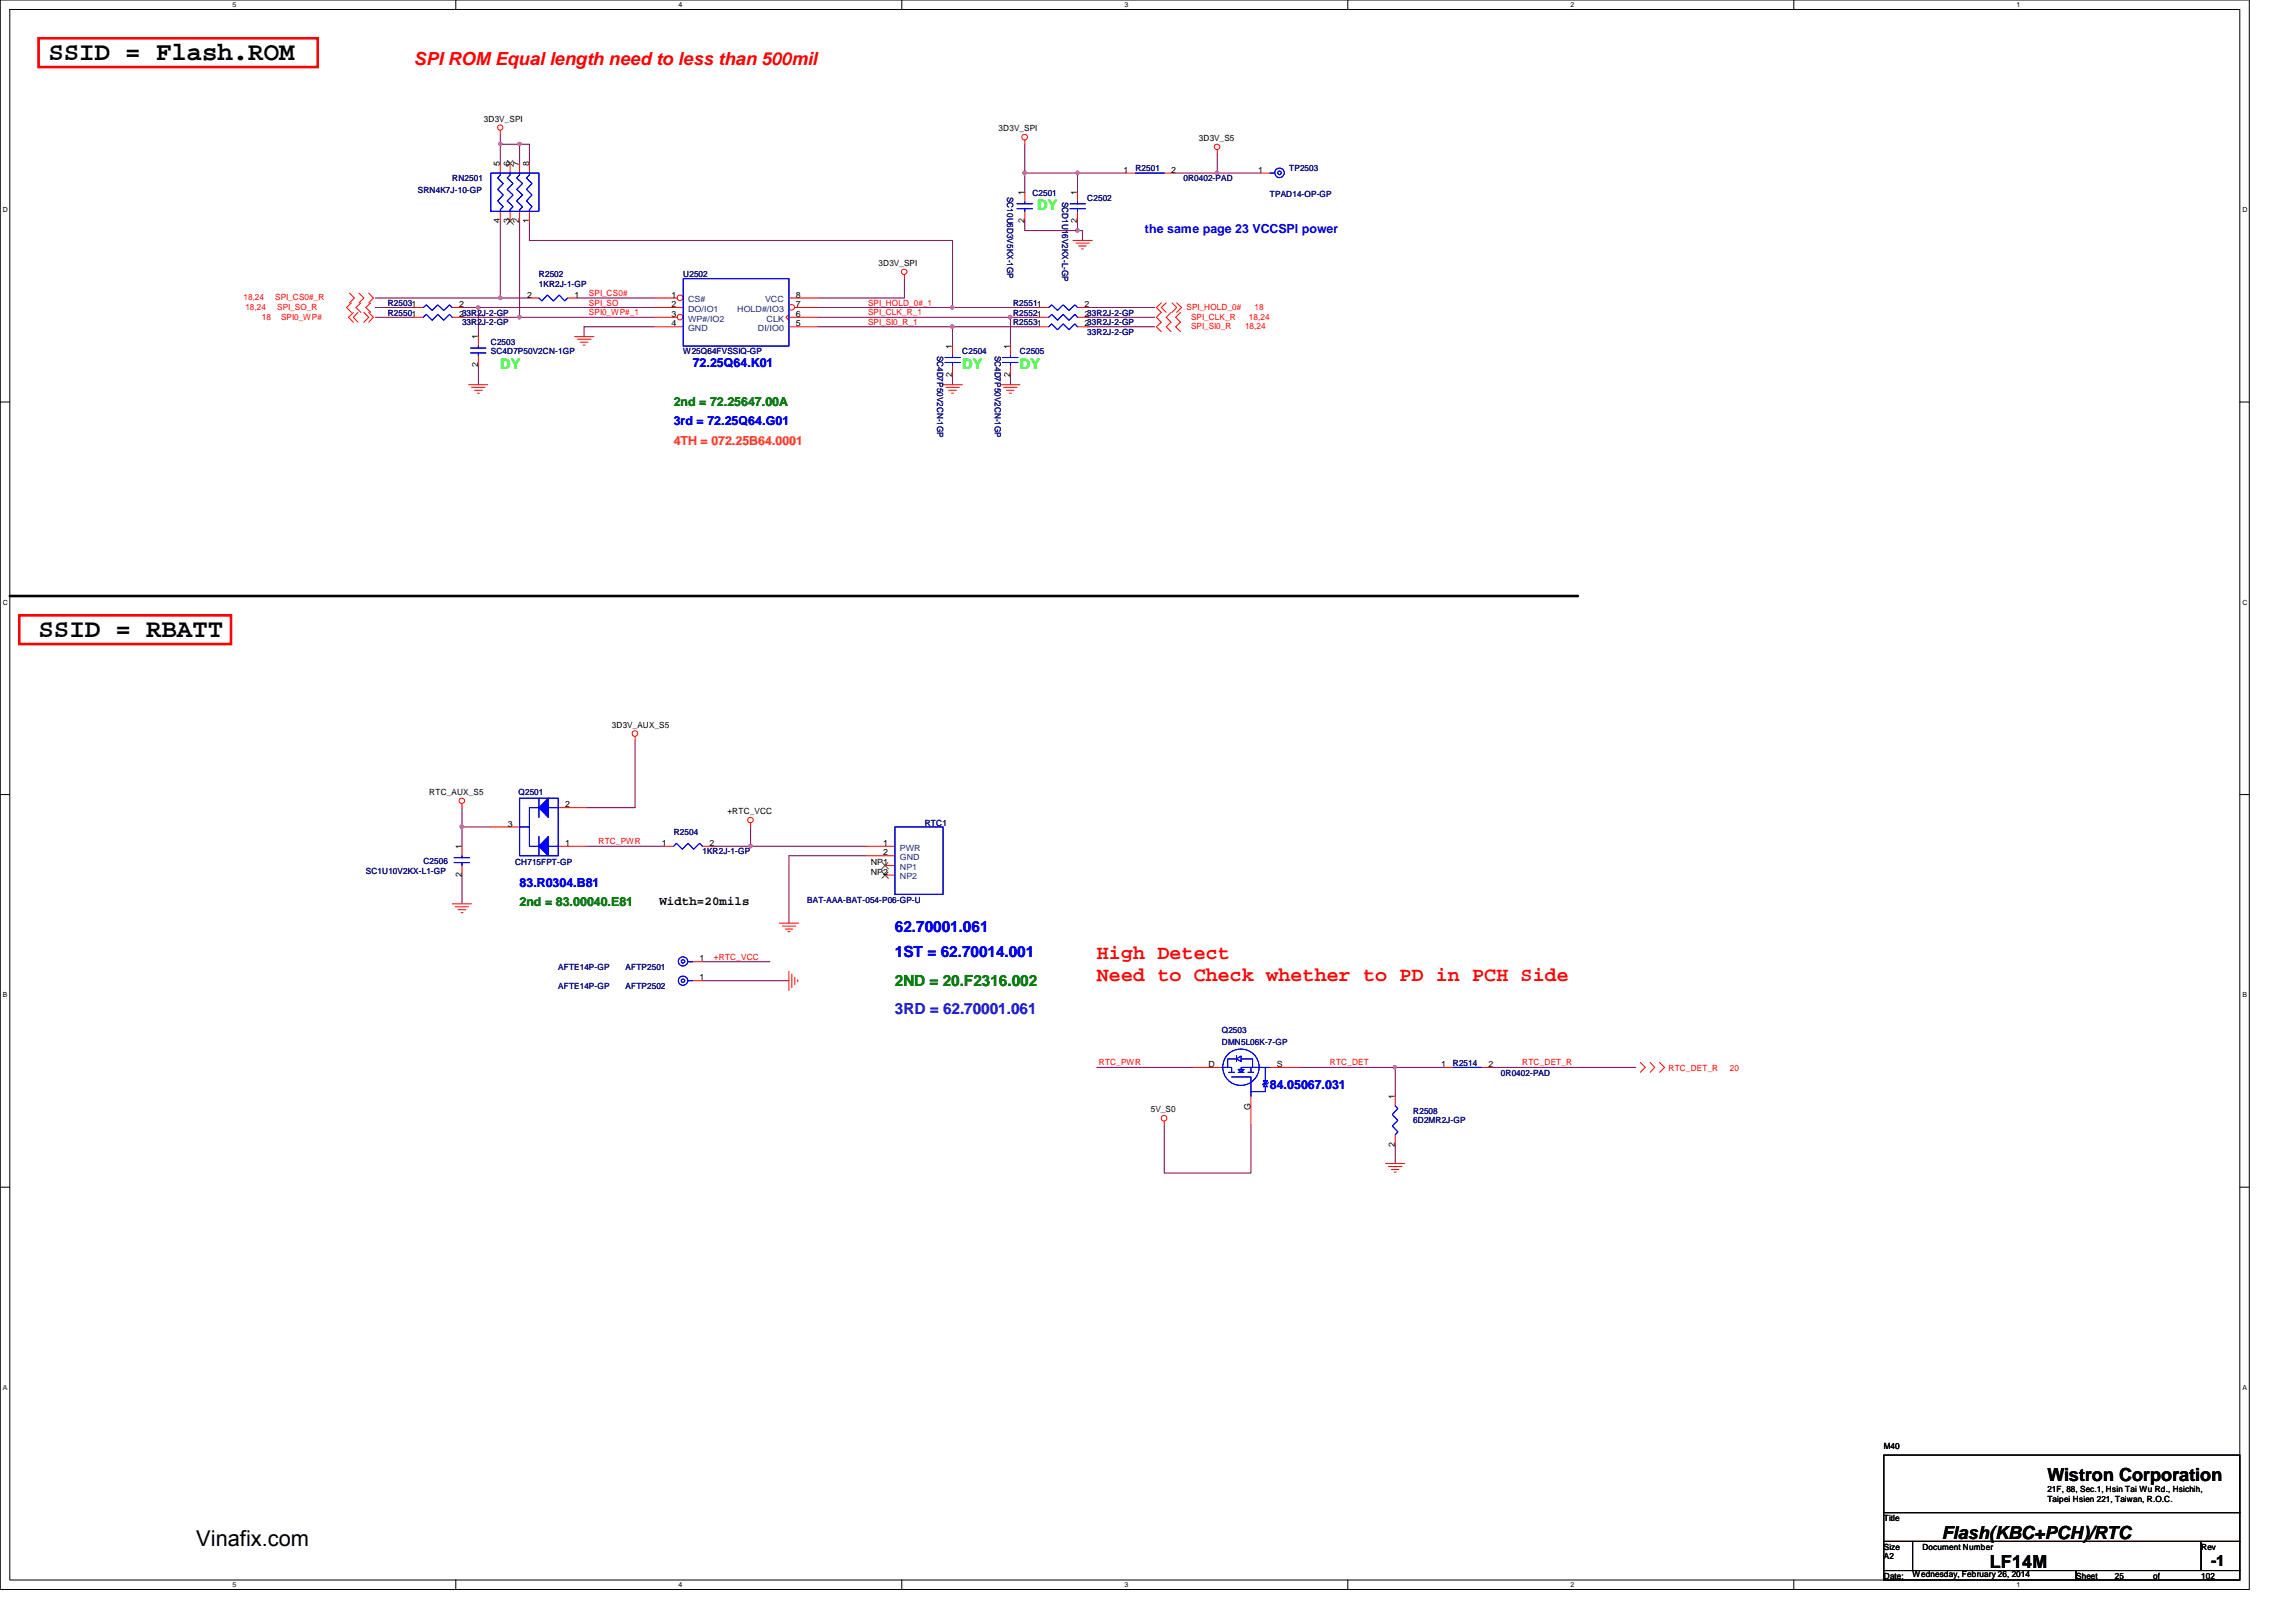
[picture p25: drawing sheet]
<svg xmlns="http://www.w3.org/2000/svg" width="297mm" height="210mm" viewBox="0 0 297 210" stroke-linecap="round" stroke-linejoin="round" font-family="sans-serif">
<defs><g id="words">
<g font-size="3.3">
<text x="6.3" y="7.7">SSID = Flash.ROM</text>
<text x="5" y="82.4">SSID = RBATT</text>
</g>
<text font-size="2.8" x="25.4" y="200.1">Vinafix.com</text>
<g font-size="2.6" fill="#f00">
<text x="141.9" y="124.1">High Detect</text>
<text x="141.9" y="127">Need to Check whether to PD in PCH Side</text>
</g>
<text font-size="2.3" fill="#f00" x="53.5" y="8.4">SPI ROM Equal length need to less than 500mil</text>
<g font-size="2.3">
<text x="264.9" y="191.7">Wistron Corporation</text>
<text x="251.2" y="199.2">Flash(KBC+PCH)/RTC</text>
<text x="257.4" y="202.9">LF14M</text>
</g>
<g font-size="2" fill="#00f">
<text x="115.8" y="120.6">62.70001.061</text>
<text x="115.8" y="123.8">1ST = 62.70014.001</text>
</g>
<text font-size="2" fill="#008000" x="115.8" y="127.6">2ND = 20.F2316.002</text>
<text font-size="2" fill="#8000ff" x="115.8" y="131.3">3RD = 62.70001.061</text>
<text font-size="2" x="286" y="202.6">-1</text>
<g font-size="1.9" fill="#0f0">
<text x="134.2" y="27.2">DY</text>
<text x="64.7" y="47.7">DY</text>
<text x="124.5" y="47.7">DY</text>
<text x="131.9" y="47.7">DY</text>
</g>
<g font-size="1.6" fill="#00f">
<text x="148.1" y="30.1">the same page 23 VCCSPI power</text>
<text x="89.6" y="47.5">72.25Q64.K01</text>
<text x="87.2" y="55">3rd = 72.25Q64.G01</text>
<text x="67.2" y="114.8">83.R0304.B81</text>
<text x="164.3" y="140.9">84.05067.031</text>
</g>
<g font-size="1.6" fill="#008000">
<text x="87.2" y="52.5">2nd = 72.25647.00A</text>
<text x="67.2" y="117.3">2nd = 83.00040.E81</text>
</g>
<text font-size="1.6" fill="#ff8000" x="87.2" y="57.5">4TH = 072.25B64.0001</text>
<text font-size="1.6" x="85.3" y="117.1">Width=20mils</text>
<g font-size="1.1">
<text x="62.6" y="15.7">3D3V_SPI</text>
<text x="129.2" y="17">3D3V_SPI</text>
<text x="64.7" y="21.5" transform="rotate(-90 64.7 21.5)">5</text>
<text x="66" y="21.5" transform="rotate(-90 66 21.5)">6</text>
<text x="67.2" y="21.5" transform="rotate(-90 67.2 21.5)">7</text>
<text x="68.4" y="21.5" transform="rotate(-90 68.4 21.5)">8</text>
<text x="145.4" y="22.4">1</text>
<text x="151.5" y="22.4">2</text>
<text x="155.1" y="18.2">3D3V_S5</text>
<text x="162.8" y="22.4">1</text>
<text x="64.7" y="28.9" transform="rotate(-90 64.7 28.9)">4</text>
<text x="66" y="28.9" transform="rotate(-90 66 28.9)">3</text>
<text x="67.2" y="28.9" transform="rotate(-90 67.2 28.9)">2</text>
<text x="68.4" y="28.9" transform="rotate(-90 68.4 28.9)">1</text>
<text x="132.5" y="28.9" transform="rotate(-90 132.5 28.9)">2</text>
<text x="132.5" y="25.2" transform="rotate(-90 132.5 25.2)">1</text>
<text x="139.4" y="28.9" transform="rotate(-90 139.4 28.9)">2</text>
<text x="139.4" y="25.2" transform="rotate(-90 139.4 25.2)">1</text>
<text x="113.7" y="34.4">3D3V_SPI</text>
<text x="59.4" y="39.8">2</text>
<text x="59.4" y="41">233R2J-2-GP</text>
<text x="68.2" y="38.5">2</text>
<text x="74.3" y="38.5">1</text>
<text x="86.9" y="38.5">1</text>
<text x="86.9" y="39.8">2</text>
<text x="86.9" y="41">3</text>
<text x="103" y="39.8">7</text>
<text x="103" y="41">6</text>
<text x="103" y="38.5">8</text>
<text x="140.3" y="41">233R2J-2-GP</text>
<text x="140.3" y="39.8">2</text>
<text x="61.8" y="47.5" transform="rotate(-90 61.8 47.5)">2</text>
<text x="61.8" y="43.9" transform="rotate(-90 61.8 43.9)">1</text>
<text x="86.9" y="42.2">4</text>
<text x="103" y="42.2">5</text>
<text x="123.2" y="45.1" transform="rotate(-90 123.2 45.1)">1</text>
<text x="130.7" y="45.1" transform="rotate(-90 130.7 45.1)">1</text>
<text x="140.3" y="42.2">233R2J-2-GP</text>
<text x="123.2" y="48.8" transform="rotate(-90 123.2 48.8)">2</text>
<text x="130.7" y="48.8" transform="rotate(-90 130.7 48.8)">2</text>
<text x="79.2" y="94.1">3D3V_AUX_S5</text>
<text x="55.5" y="102.9">RTC_AUX_S5</text>
<text x="65.7" y="107">3</text>
<text x="73.1" y="104.5">2</text>
<text x="94.1" y="105.3">+RTC_VCC</text>
<text x="59.7" y="113.5" transform="rotate(-90 59.7 113.5)">2</text>
<text x="59.7" y="109.9" transform="rotate(-90 59.7 109.9)">1</text>
<text x="73.1" y="109.5">1</text>
<text x="85.6" y="109.5">1</text>
<text x="91.8" y="109.5">2</text>
<text x="112.6" y="112">NP1</text>
<text x="112.6" y="113.2">NP2</text>
<text x="114.3" y="109.5">1</text>
<text x="114.3" y="110.7">2</text>
<text x="90.5" y="124.4">1</text>
<text x="90.5" y="126.9">1</text>
<text x="148.9" y="143.9">5V_S0</text>
<text x="156.3" y="138.1">D</text>
<text x="161.8" y="143.6" transform="rotate(-90 161.8 143.6)">G</text>
<text x="165.2" y="138.1">S</text>
<text x="180.5" y="142.2" transform="rotate(-90 180.5 142.2)">1</text>
<text x="186.4" y="138.1">1</text>
<text x="192.6" y="138.1">2</text>
<text x="180.5" y="148.4" transform="rotate(-90 180.5 148.4)">2</text>
<text x="243.7" y="187.5">M40</text>
<text x="243.7" y="196.8">Title</text>
<text x="264.9" y="193.1">21F, 88, Sec.1, Hsin Tai Wu Rd., Hsichih,</text>
<text x="264.9" y="194.4">Taipei Hsien 221, Taiwan, R.O.C.</text>
<text x="243.7" y="201.8">A2</text>
<text x="243.7" y="200.5">Size</text>
<text x="248.7" y="200.5">Document Number</text>
<text x="284.8" y="200.5">Rev</text>
<text x="243.7" y="204.3">Date:</text>
<text x="247.4" y="204">Wednesday, February 26, 2014</text>
<text x="268.6" y="204.3">Sheet</text>
<text x="273.6" y="204.3">25</text>
<text x="278.6" y="204.3">of</text>
<text x="284.8" y="204.3">102</text>
</g>
<g font-size="1.1" fill="#000080">
<text x="58.5" y="23.5">RN2501</text>
<text x="146.9" y="22.2">R2501</text>
<text x="153.1" y="23.5">0R0402-PAD</text>
<text x="166.8" y="22.2">TP2503</text>
<text x="54.1" y="24.9">SRN4K7J-10-GP</text>
<text x="130.3" y="25.5" transform="rotate(90 130.3 25.5)">SC10U6D3V5KX-1GP</text>
<text x="133.6" y="25.3">C2501</text>
<text x="137.4" y="26.1" transform="rotate(90 137.4 26.1)">SCD1U16V2KX-L-GP</text>
<text x="140.7" y="26">C2502</text>
<text x="164.3" y="25.4">TPAD14-OP-GP</text>
<text x="69.7" y="35.9">R2502</text>
<text x="88.4" y="35.9">U2502</text>
<text x="50.2" y="39.6">R25031</text>
<text x="50.2" y="40.9">R25501</text>
<text x="69.7" y="37.1">1KR2J-1-GP</text>
<text x="131.1" y="40.9">R25521</text>
<text x="131.1" y="39.6">R25511</text>
<text x="59.8" y="42.1">33R2J-2-GP</text>
<text x="63.5" y="44.6">C2503</text>
<text x="63.5" y="45.8">SC4D7P50V2CN-1GP</text>
<text x="88.4" y="45.8">W25Q64FVSSIQ-GP</text>
<text x="121.2" y="46" transform="rotate(90 121.2 46)">SC4D7P50V2CN-1GP</text>
<text x="124.5" y="45.8">C2504</text>
<text x="128.7" y="46" transform="rotate(90 128.7 46)">SC4D7P50V2CN-1GP</text>
<text x="131.1" y="42.1">R25531</text>
<text x="131.9" y="45.8">C2505</text>
<text x="140.7" y="43.3">33R2J-2-GP</text>
<text x="67.1" y="102.9">Q2501</text>
<text x="119.6" y="106.8">RTC1</text>
<text x="47.3" y="113.1">SC1U10V2KX-L1-GP</text>
<text x="54.8" y="111.8">C2506</text>
<text x="66.6" y="111.9">CH715FPT-GP</text>
<text x="87.2" y="108.1">R2504</text>
<text x="90.9" y="110.6">1KR2J-1-GP</text>
<text x="104.4" y="116.8">BAT-AAA-BAT-054-P06-GP-U</text>
<text x="72.2" y="125.5">AFTE14P-GP</text>
<text x="80.9" y="125.5">AFTP2501</text>
<text x="72.2" y="128">AFTE14P-GP</text>
<text x="80.9" y="128">AFTP2502</text>
<text x="158.1" y="133.7">Q2503</text>
<text x="158.1" y="135.2">DMN5L06K-7-GP</text>
<text x="188" y="138">R2514</text>
<text x="194.2" y="139.2">0R0402-PAD</text>
<text x="182.8" y="144.2">R2508</text>
<text x="182.8" y="145.3">6D2MR2J-GP</text>
</g>
<g font-size="1.1" fill="#f00">
<text x="31.5" y="38.9">18,24</text>
<text x="31.7" y="40.1">18,24</text>
<text x="33.9" y="41.4">18</text>
<text x="35.6" y="38.9">SPI_CS0#_R</text>
<text x="35.9" y="40.1">SPI_SO_R</text>
<text x="36.4" y="41.4">SPI0_WP#</text>
<text x="76.2" y="38.3">SPI_CS0#</text>
<text x="76.2" y="39.5">SPI_SO</text>
<text x="76.2" y="40.8">SPI0_WP#_1</text>
<text x="112.3" y="40.8">SPI_CLK_R_1</text>
<text x="112.3" y="39.5">SPI_HOLD_0#_1</text>
<text x="153.5" y="40.1">SPI_HOLD_0#</text>
<text x="154.1" y="41.4">SPI_CLK_R</text>
<text x="161.6" y="41.4">18,24</text>
<text x="162.3" y="40.1">18</text>
<text x="112.3" y="42">SPI_SI0_R_1</text>
<text x="154.1" y="42.6">SPI_SI0_R</text>
<text x="161.1" y="42.6">18,24</text>
<text x="77.4" y="109.3">RTC_PWR</text>
<text x="92.4" y="124.2">+RTC_VCC</text>
<text x="142.2" y="137.9">RTC_PWR</text>
<text x="172" y="137.9">RTC_DET</text>
<text x="196.9" y="137.9">RTC_DET_R</text>
<text x="215.9" y="138.6">RTC_DET_R</text>
<text x="223.8" y="138.6">20</text>
</g>
<g font-size="1.1" fill="#004080">
<text x="89" y="39.1">CS#</text>
<text x="89" y="40.3">DO/IO1</text>
<text x="89" y="41.6">WP#/IO2</text>
<text x="95.4" y="40.3">HOLD#/IO3</text>
<text x="99" y="39.1">VCC</text>
<text x="99.2" y="41.6">CLK</text>
<text x="89" y="42.8">GND</text>
<text x="98" y="42.8">DI/IO0</text>
<text x="116.4" y="110.1">PWR</text>
<text x="116.4" y="111.3">GND</text>
<text x="116.4" y="112.6">NP1</text>
<text x="116.4" y="113.8">NP2</text>
</g>
<g font-size=".9">
<text x="30.1" y=".9">5</text>
<text x="87.8" y=".9">4</text>
<text x="145.5" y=".9">3</text>
<text x="203.2" y=".9">2</text>
<text x="260.9" y=".9">1</text>
<text x=".4" y="27.4">D</text>
<text x="290.1" y="27.4">D</text>
<text x=".4" y="78.2">C</text>
<text x="290.1" y="78.2">C</text>
<text x=".4" y="129">B</text>
<text x="290.1" y="129">B</text>
<text x=".4" y="179.8">A</text>
<text x="290.1" y="179.8">A</text>
<text x="30.1" y="205.4">5</text>
<text x="87.8" y="205.4">4</text>
<text x="145.5" y="205.4">3</text>
<text x="203.2" y="205.4">2</text>
<text x="260.9" y="205.4">1</text>
</g>
</g></defs>
<path d="M0 0h291v205.7h-291zM1.3 1.2h288.5v203.3h-288.5z" fill="none" stroke="#000" stroke-width=".13"/>
<g fill="#fff">
<path d="M30.1 .1h.5v1h-.5z"/>
<path d="M30.1 204.6h.5v1h-.5z"/>
</g>
<path d="M59 0v1.2M59 204.5v1.2" fill="none" stroke="#000" stroke-width=".13"/>
<g fill="#fff">
<path d="M87.8 .1h.5v1h-.5z"/>
<path d="M87.8 204.6h.5v1h-.5z"/>
</g>
<path d="M116.7 0v1.2M116.7 204.5v1.2" fill="none" stroke="#000" stroke-width=".13"/>
<g fill="#fff">
<path d="M145.5 .1h.5v1h-.5z"/>
<path d="M145.5 204.6h.5v1h-.5z"/>
</g>
<path d="M174.4 0v1.2M174.4 204.5v1.2" fill="none" stroke="#000" stroke-width=".13"/>
<g fill="#fff">
<path d="M203.2 .1h.5v1h-.5z"/>
<path d="M203.2 204.6h.5v1h-.5z"/>
</g>
<path d="M232.1 0v1.2M232.1 204.5v1.2" fill="none" stroke="#000" stroke-width=".13"/>
<g fill="#fff">
<path d="M260.9 .1h.5v1h-.5z"/>
<path d="M260.9 204.6h.5v1h-.5z"/>
<path d="M.4 26.6h.6v1h-.6z"/>
<path d="M290.1 26.6h.6v1h-.6z"/>
<path d="M.4 77.4h.6v1h-.6z"/>
<path d="M290.1 77.4h.6v1h-.6z"/>
</g>
<path d="M0 52h1.3M289.8 52h1.2" fill="none" stroke="#000" stroke-width=".13"/>
<g fill="#fff">
<path d="M.4 128.2h.6v1h-.6z"/>
<path d="M290.1 128.2h.6v1h-.6z"/>
</g>
<path d="M0 102.8h1.3M289.8 102.8h1.2" fill="none" stroke="#000" stroke-width=".13"/>
<g fill="#fff">
<path d="M.4 179h.5v1h-.5z"/>
<path d="M290.1 179h.6v1h-.6z"/>
</g>
<path d="M0 153.6h1.3M289.8 153.6h1.2" fill="none" stroke="#000" stroke-width=".13"/>
<path d="M64.7 18.7v2.4M74.7 38.6h10M105.8 38.6h11.2M105.8 41.1h24.9M105.8 42.3h17.4" fill="none" stroke="#800040" stroke-width=".13"/>
<path d="M64.6 18.5h.3v.1v.2h-.2h-.1z" fill-rule="evenodd" fill="#f0f"/>
<path d="M64.6 18.5h.3v.1v.2h-.2h-.1z" fill="none" stroke="#f0f" stroke-width=".13"/>
<path d="M64.7 17.4v1.3h2.5M67.2 18.7v2.4M67.2 18.7h1.3M68.5 28.6v2.5M130.7 41.1v3.7" fill="none" stroke="#800040" stroke-width=".13"/>
<path d="M67 18.5h.4v.1v.2h-.2h-.2z" fill-rule="evenodd" fill="#f0f"/>
<path d="M67 18.5h.4v.1v.2h-.2h-.2z" fill="none" stroke="#f0f" stroke-width=".13"/>
<path d="M68.5 18.7v2.4M61.9 39.8h22.8M132.6 22.4v2.5M139.4 22.4h6.2M140 29.8v1.3M67.2 41.1h17.5M84.7 42.3h-9.1v1.3" fill="none" stroke="#800040" stroke-width=".13"/>
<path d="M132.4 22.2h.3l.1 .2-.1 .1-.2 .1-.1-.1z" fill-rule="evenodd" fill="#f0f"/>
<path d="M132.4 22.2h.3l.1 .2-.1 .1-.2 .1-.1-.1z" fill="none" stroke="#f0f" stroke-width=".13"/>
<path d="M139.4 29.8h.6" fill="none" stroke="#800040" stroke-width=".13"/>
<path d="M139.2 29.6h.3l.1 .2-.1 .2-.1 .1-.2-.1z" fill-rule="evenodd" fill="#f0f"/>
<path d="M139.2 29.6h.3l.1 .2-.1 .2-.1 .1-.2-.1z" fill="none" stroke="#f0f" stroke-width=".13"/>
<path d="M61.9 39.8v3.8M123.2 39.8h11.2M132.6 28.6v1.2M123.2 42.3v2.5M123.2 48.5v1.3" fill="none" stroke="#800040" stroke-width=".13"/>
<path d="M61.7 39.6h.3l.1 .2-.1 .1-.2 .1-.1-.1z" fill-rule="evenodd" fill="#f0f"/>
<path d="M61.7 39.6h.3l.1 .2-.1 .1-.2 .1-.1-.1z" fill="none" stroke="#f0f" stroke-width=".13"/>
<path d="M59.8 39.8h2.1M123.2 31.1v8.7M61.9 47.3v2.5" fill="none" stroke="#800040" stroke-width=".13"/>
<path d="M123 39.6h.4v.2v.1l-.2 .1-.2-.1z" fill-rule="evenodd" fill="#f0f"/>
<path d="M123 39.6h.4v.2v.1l-.2 .1-.2-.1z" fill="none" stroke="#f0f" stroke-width=".13"/>
<path d="M48.6 39.8h4.9M68.5 31.1h54.7M130.7 41.1h3.7M130.7 48.5v1.3" fill="none" stroke="#800040" stroke-width=".13"/>
<path d="M130.5 40.9h.3l.1 .1-.1 .2-.1 .1-.2-.1z" fill-rule="evenodd" fill="#f0f"/>
<path d="M130.5 40.9h.3l.1 .1-.1 .2-.1 .1-.2-.1z" fill="none" stroke="#f0f" stroke-width=".13"/>
<path d="M132.6 18.7v3.7M123.2 42.3h11.2" fill="none" stroke="#800040" stroke-width=".13"/>
<path d="M123 42.1h.4v.1v.2l-.2 .1-.2-.1z" fill-rule="evenodd" fill="#f0f"/>
<path d="M123 42.1h.4v.1v.2l-.2 .1-.2-.1z" fill="none" stroke="#f0f" stroke-width=".13"/>
<path d="M157.5 19.9v2.5h-5.7M64.7 38.6h3.8M105.8 39.8h17.4M117 36.1v2.5M75.9 104.5h6.3M97.1 109.5h15" fill="none" stroke="#800040" stroke-width=".13"/>
<path d="M96.9 109.3h.3l.1 .2-.1 .1-.1 .1-.2-.1z" fill-rule="evenodd" fill="#f0f"/>
<path d="M96.9 109.3h.3l.1 .2-.1 .1-.1 .1-.2-.1z" fill="none" stroke="#f0f" stroke-width=".13"/>
<path d="M59.8 113.2v3.8M63.5 107h-3.7v2.5M102.1 110.7h10M90.9 124.5h8.7M90.9 126.9h11.2" fill="none" stroke="#800040" stroke-width=".13"/>
<path d="M59.6 106.8h.3l.1 .2-.1 .2h-.2h-.1z" fill-rule="evenodd" fill="#f0f"/>
<path d="M59.6 106.8h.3l.1 .2-.1 .2h-.2h-.1z" fill="none" stroke="#f0f" stroke-width=".13"/>
<path d="M67.2 28.6v12.5M140.7 39.8h8.7M48.6 41.1h4.9M140.7 41.1h8.7M140.7 42.3h8.7M59.8 104.5v2.5M75.9 109.5h10M97.1 107v2.5h-5M102.1 110.7v8.8" fill="none" stroke="#800040" stroke-width=".13"/>
<path d="M67 40.9h.4v.1v.2l-.2 .1-.2-.1z" fill-rule="evenodd" fill="#f0f"/>
<path d="M67 40.9h.4v.1v.2l-.2 .1-.2-.1z" fill="none" stroke="#f0f" stroke-width=".13"/>
<path d="M64.7 28.6v10M59.8 41.1h7.4" fill="none" stroke="#800040" stroke-width=".13"/>
<path d="M64.6 38.4h.3v.1v.2l-.2 .1-.1-.1z" fill-rule="evenodd" fill="#f0f"/>
<path d="M64.6 38.4h.3v.1v.2l-.2 .1-.1-.1z" fill="none" stroke="#f0f" stroke-width=".13"/>
<path d="M48.6 38.6h16.1M157.5 22.4h5.6M141.9 138.1h12.4M180.5 138.1v3.8M150.6 145.6v6.2h11.2v-6.2M180.5 148.1v2.5" fill="none" stroke="#800040" stroke-width=".13"/>
<path d="M157.3 22.2h.3l.1 .2-.1 .1-.2 .1-.1-.1z" fill-rule="evenodd" fill="#f0f"/>
<path d="M157.3 22.2h.3l.1 .2-.1 .1-.2 .1-.1-.1z" fill="none" stroke="#f0f" stroke-width=".13"/>
<path d="M168.1 138.1h18.6M193 138.1h18.6" fill="none" stroke="#800040" stroke-width=".13"/>
<path d="M180.3 137.9h.3l.1 .2-.1 .2h-.1h-.2z" fill-rule="evenodd" fill="#f0f"/>
<path d="M180.3 137.9h.3l.1 .2-.1 .2h-.1h-.2z" fill="none" stroke="#f0f" stroke-width=".13"/>
<path d="M139.4 28.6v1.2h-6.8M139.4 22.4v2.5M82.2 95.8v8.7" fill="none" stroke="#800040" stroke-width=".13"/>
<path d="M139.2 22.2h.3l.1 .2-.1 .1-.1 .1-.2-.1z" fill-rule="evenodd" fill="#f0f"/>
<path d="M139.2 22.2h.3l.1 .2-.1 .1-.1 .1-.2-.1z" fill="none" stroke="#f0f" stroke-width=".13"/>
<path d="M132.6 22.4h6.8" fill="none" stroke="#800040" stroke-width=".13"/>
<g fill="none" stroke="#f00" stroke-width=".13">
<path d="M64.7 16.9v.5M132.6 18.2v.5M157.5 19.4v.5M45.2 37.9l.6 .7-.6 .6M45.5 39.2l-.7 .6 .7 .6M46.4 37.9l.7 .7-.7 .6M46.7 39.2l-.6 .6 .6 .6M47.7 37.9l.6 .7-.6 .6M48 39.2l-.7 .6 .7 .6M64.7 21.1v1.3M64.7 27.3v1.3M66 21.1v1.3"/>
<path d="M66 27.3v1.3M67.2 21.1v1.3M67.2 27.3v1.3M68.5 21.1v1.3M68.5 27.3v1.3M117 35.6v.5M138.8 31.1h2.5M139.2 31.5h1.7M139.5 31.8h1M139.9 32.2h.3M145.6 22.4h1.3M150.2 39.2l-.6 .6 .6 .6-.6 .7 .6 .6-.6 .6 .6 .6"/>
<path d="M150.6 22.4h1.2M150.9 39.2l-.7 .6 .7 .6M151.6 39.2l.6 .6-.6 .6M152.2 39.2l.7 .6-.7 .6M163.1 22.4h1.2M45.7 40.4l-.6 .7 .6 .6M46.3 40.4l-.6 .7 .6 .6M47.1 40.4l.6 .7-.6 .6M47.7 40.4l.6 .7-.6 .6M60.6 49.8h2.5M61 50.1h1.7M61.4 50.5h1"/>
<path d="M61.8 50.9h.2M74.3 43.6h2.5M74.7 43.9h1.8M75.1 44.3h1M75.4 44.7h.3M122 49.8h2.5M122.4 50.1h1.7M122.7 50.5h1M123.1 50.9h.3M129.5 49.8h2.4M129.8 50.1h1.8M130.2 50.5h1"/>
<path d="M130.6 50.9h.2M130.7 44.8v1.2M130.7 47.3v1.2M151.5 40.4l-.6 .7 .6 .6-.6 .6 .6 .6M152.7 40.4l-.6 .7 .6 .6-.6 .6 .6 .6M82.2 95.3v.5M58.5 117h2.5M58.9 117.3h1.7M59.3 117.7h1M59.6 118.1h.3M59.8 104v.5M97.1 106.5v.5"/>
<path d="M100.8 119.5h2.5M101.2 119.8h1.8M101.6 120.2h1M101.9 120.6h.3M102.1 125.7v2.5M102.4 126.1v1.7M102.8 126.4v1M103.2 126.8v.2M154.3 138.1h3.8M164.3 138.1h3.8M212.2 137.5l.6 .6-.6 .7M213.5 137.5l.6 .6-.6 .7"/>
<path d="M214.7 137.5l.6 .6-.6 .7M150.6 145.1v.5M161.8 141.9v3.7M179.2 150.6h2.5M179.6 151h1.8M180 151.3h1M180.4 151.7h.2M180.5 141.9v1.2M180.5 146.9v1.2"/>
<circle cx="64.7" cy="16.5" r=".34"/>
<circle cx="132.6" cy="17.8" r=".37"/>
<circle cx="157.5" cy="19" r=".36"/>
<circle cx="117" cy="35.2" r=".36"/>
<circle cx="82.1" cy="94.9" r=".37"/>
<circle cx="59.8" cy="103.6" r=".36"/>
<circle cx="97.1" cy="106.1" r=".36"/>
<circle cx="150.6" cy="144.7" r=".37"/>
</g>
<path d="M243.7 188.3h46.1v7.4h-46.1zM243.7 195.7h46.1v3.8h-46.1zM243.7 199.5h3.7v3.7h-3.7zM247.4 199.5h37.4v3.7h-37.4zM284.8 199.5h5v3.7h-5zM243.7 203.2h24.9v1.3h-24.9zM268.6 203.2h21.2v1.3h-21.2z" fill="none" stroke="#000" stroke-width=".13"/>
<path d="M1.3 77.1h202.8" fill="none" stroke="#000" stroke-width=".34"/>
<path d="M5 5h36.1v3.7h-36.1zM2.5 79.6h27.4v3.8h-27.4z" fill="none" stroke="#f00" stroke-width=".34"/>
<g fill="none" stroke="#00f" stroke-width=".13">
<path d="M63.5 22.4h6.2v4.9h-6.2zM64.7 22.4v.2l-.3 .4 .7 .7-.7 .8 .7 .7-.7 .8 .7 .8-.4 .3v.2M66 22.4v.2l-.4 .4 .8 .7-.8 .8 .8 .7-.8 .8 .8 .8-.4 .3v.2M67.2 22.4v.2l-.4 .4 .8 .7-.8 .8 .8 .7-.8 .8 .8 .8-.4 .3v.2M68.5 22.4v.2l-.4 .4 .7 .7-.7 .8 .7 .7-.7 .8 .7 .8-.3 .3v.2M146.9 22.4h3.7M164.3 22.4h.6M165.4 22.2h.3l.1 .2-.1 .1-.2 .1-.1-.1zM129.7 46.3h2M129.7 46.9h2M130.7 46v.3M130.7 46.9v.4"/>
<path d="M158.1 138.1h1.2v.7M159 138.8h.7M159.3 139.4h2.5v2.5M160 137.4v-.7v.3h-1.2v1.1M160 137l.6-.3v.7zM160.2 138.8h.7M160.2 138.4h.7l-.3 .4zM160.6 137h1.4v1.1M161.5 138.8h.7M161.8 138.1h-1.2v.7M163.4 139.9h.6l-.6 .7h.6zM163.7 138.1v1.8h-.3"/>
<path d="M164.3 138.1h-2.5v.7M163.7 140.6v.7h-1.9M164.1 140.1l-.1 .2h-.6l-.1 .1M180.5 143.1l.3 .4-.7 .7 .7 .8-.7 .7 .7 .8-.3 .4"/>
<circle cx="165.5" cy="22.4" r=".62"/>
<circle cx="160.5" cy="138.1" r="2.36"/>
</g>
<path d="M65.6 28.2l.8 .8M65.6 20.7l.8 .8M66.4 28.2l-.8 .8M66.4 20.7l-.8 .8" fill="none" stroke="#804000" stroke-width=".13"/>
<circle cx="88" cy="38.5" r=".37" fill="#fff"/>
<g fill="none" stroke="#f00" stroke-width=".13">
<path d="M84.7 38.6h2.9M84.7 39.8h3.7"/>
<circle cx="88" cy="38.5" r=".37"/>
</g>
<circle cx="88" cy="41" r=".37" fill="#fff"/>
<g fill="none" stroke="#f00" stroke-width=".13">
<path d="M102.1 38.6h3.7M84.7 41.1h2.9M84.7 42.3h3.7"/>
<circle cx="88" cy="41" r=".37"/>
</g>
<circle cx="102.4" cy="39.8" r=".37" fill="#fff"/>
<g fill="none" stroke="#f00" stroke-width=".13">
<path d="M53.5 39.8h1.3M58.5 39.8h1.3M102.8 39.8h3M53.5 41.1h1.3M58.5 41.1h1.3M61.9 43.6v1.2M61.9 46v1.3M102.1 40.7l-.4 .4 .4 .3M102.1 41.1h3.7M102.1 42.3h3.7M123.2 44.8v1.2M123.2 47.3v1.2"/>
<path d="M134.4 41.1h1.3M134.4 42.3h1.3M139.4 41.1h1.3M139.4 42.3h1.3M63.5 107h3.7M72.2 104.5h3.7M72.2 109.5h3.7M186.7 138.1h1.3M191.7 138.1h1.3"/>
<circle cx="102.4" cy="39.8" r=".37"/>
</g>
<g fill="none" stroke="#00f" stroke-width=".13">
<path d="M54.8 39.8l.4-.3 .7 .7 .7-.7 .8 .7 .8-.7 .3 .3M88.4 36.1h13.7v8.7h-13.7zM54.8 41.1l.4-.4 .7 .7 .7-.7 .8 .7 .8-.7 .3 .4M60.9 45.7h2M60.9 45h2M61.9 44.8v.2M61.9 45.7v.3M122.3 46.9h1.9M122.3 46.3h1.9M123.2 46v.3M123.2 46.9v.4M135.7 42.3l.4-.4 .7 .8 .7-.8 .8 .8 .8-.8 .3 .4"/>
<path d="M135.7 41.1l.4-.4 .7 .7 .7-.7 .8 .7 .8-.7 .3 .4M188 138.1h3.7"/>
</g>
<path d="M70.9 108.2v2.5l-1.2-1.2z" fill="#00f"/>
<path d="M67.2 107h1.3M68.5 104.5v5h1.2M69.7 108.2v2.5M70.9 108.2v2.5l-1.2-1.2z" fill="none" stroke="#00f" stroke-width=".13"/>
<path d="M69.7 104.5l1.2-1.2v2.5z" fill="#00f"/>
<path d="M67.2 103.3h5v7.4h-5zM68.5 104.5h1.2M69.7 104.5l1.2-1.2v2.5zM69.7 103.3v2.5M70.9 104.5h1.3M70.9 109.5h1.3" fill="none" stroke="#00f" stroke-width=".13"/>
<path d="M70.9 108.2v2.5l-1.2-1.2z" fill="#00f"/>
<path d="M67.2 107h1.3M68.5 104.5v5h1.2M69.7 108.2v2.5M70.9 108.2v2.5l-1.2-1.2z" fill="none" stroke="#00f" stroke-width=".13"/>
<path d="M69.7 104.5l1.2-1.2v2.5z" fill="#00f"/>
<g fill="none" stroke="#00f" stroke-width=".13">
<path d="M69.7 38.6l.4 .3 .7-.7 .8 .7 .7-.7 .8 .7 .3-.3M131.6 26.4h2M131.6 27h2M132.6 26.1v.3M132.6 27v.3M135.7 39.8l.4-.3 .7 .7 .7-.7 .8 .7 .8-.7 .3 .3M138.4 26.4h2M138.4 27h2M139.4 26.1v.3M139.4 27v.3M58.8 111.6h1.9M58.8 111h1.9"/>
<path d="M59.8 110.7v.3M59.8 111.6v.4M67.2 103.3h5v7.4h-5zM68.5 104.5h1.2M69.7 104.5l1.2-1.2v2.5zM69.7 103.3v2.5M70.9 104.5h1.3M70.9 109.5h1.3M87.2 109.5l.3-.4 .8 .8 .7-.8 .7 .8 .8-.8 .4 .4M115.8 107h6.2v8.7h-6.2zM88.2 124.3h.3l.1 .1-.1 .2h-.2h-.1zM88.2 126.8h.3l.1 .1-.1 .2h-.2h-.1z"/>
<path d="M89 124.5h.6M89 126.9h.6"/>
<circle cx="88.4" cy="124.4" r=".61"/>
<circle cx="88.4" cy="126.9" r=".61"/>
</g>
<g fill="none" stroke="#f00" stroke-width=".13">
<path d="M68.5 38.6h1.2M73.4 38.6h1.3M132.6 24.9v1.2M132.6 27.3v1.3M134.4 39.8h1.3M139.4 24.9v1.2M139.4 27.3v1.3M139.4 39.8h1.3M59.8 109.5v1.2M59.8 112v1.2M85.9 109.5h1.3M90.9 109.5h1.2"/>
<path d="M112.1 109.5h3.7M112.1 110.7h3.7M114.5 112h1.3M114.5 113.2h1.3M89.6 124.5h1.3M89.6 126.9h1.3"/>
</g>
<path d="M114.1 111.6l.8 .8M114.1 112.9l.8 .8M114.9 111.6l-.8 .8M114.9 112.9l-.8 .8" fill="none" stroke="#804000" stroke-width=".13"/>
<path d="M64.6 18.5h.3v.1v.2h-.2h-.1z" fill-rule="evenodd" fill="#f0f"/>
<path d="M64.6 18.5h.3v.1v.2h-.2h-.1z" fill="none" stroke="#f0f" stroke-width=".13"/>
<path d="M67 18.5h.4v.1v.2h-.2h-.2z" fill-rule="evenodd" fill="#f0f"/>
<path d="M67 18.5h.4v.1v.2h-.2h-.2z" fill="none" stroke="#f0f" stroke-width=".13"/>
<path d="M132.4 22.2h.3l.1 .2-.1 .1-.2 .1-.1-.1z" fill-rule="evenodd" fill="#f0f"/>
<path d="M132.4 22.2h.3l.1 .2-.1 .1-.2 .1-.1-.1z" fill="none" stroke="#f0f" stroke-width=".13"/>
<path d="M139.2 29.6h.3l.1 .2-.1 .2-.1 .1-.2-.1z" fill-rule="evenodd" fill="#f0f"/>
<path d="M139.2 29.6h.3l.1 .2-.1 .2-.1 .1-.2-.1z" fill="none" stroke="#f0f" stroke-width=".13"/>
<path d="M61.7 39.6h.3l.1 .2-.1 .1-.2 .1-.1-.1z" fill-rule="evenodd" fill="#f0f"/>
<path d="M61.7 39.6h.3l.1 .2-.1 .1-.2 .1-.1-.1z" fill="none" stroke="#f0f" stroke-width=".13"/>
<path d="M123 39.6h.4v.2v.1l-.2 .1-.2-.1z" fill-rule="evenodd" fill="#f0f"/>
<path d="M123 39.6h.4v.2v.1l-.2 .1-.2-.1z" fill="none" stroke="#f0f" stroke-width=".13"/>
<path d="M130.5 40.9h.3l.1 .1-.1 .2-.1 .1-.2-.1z" fill-rule="evenodd" fill="#f0f"/>
<path d="M130.5 40.9h.3l.1 .1-.1 .2-.1 .1-.2-.1z" fill="none" stroke="#f0f" stroke-width=".13"/>
<path d="M123 42.1h.4v.1v.2l-.2 .1-.2-.1z" fill-rule="evenodd" fill="#f0f"/>
<path d="M123 42.1h.4v.1v.2l-.2 .1-.2-.1z" fill="none" stroke="#f0f" stroke-width=".13"/>
<path d="M96.9 109.3h.3l.1 .2-.1 .1-.1 .1-.2-.1z" fill-rule="evenodd" fill="#f0f"/>
<path d="M96.9 109.3h.3l.1 .2-.1 .1-.1 .1-.2-.1z" fill="none" stroke="#f0f" stroke-width=".13"/>
<path d="M59.6 106.8h.3l.1 .2-.1 .2h-.2h-.1z" fill-rule="evenodd" fill="#f0f"/>
<path d="M59.6 106.8h.3l.1 .2-.1 .2h-.2h-.1z" fill="none" stroke="#f0f" stroke-width=".13"/>
<path d="M67 40.9h.4v.1v.2l-.2 .1-.2-.1z" fill-rule="evenodd" fill="#f0f"/>
<path d="M67 40.9h.4v.1v.2l-.2 .1-.2-.1z" fill="none" stroke="#f0f" stroke-width=".13"/>
<path d="M64.6 38.4h.3v.1v.2l-.2 .1-.1-.1z" fill-rule="evenodd" fill="#f0f"/>
<path d="M64.6 38.4h.3v.1v.2l-.2 .1-.1-.1z" fill="none" stroke="#f0f" stroke-width=".13"/>
<path d="M157.3 22.2h.3l.1 .2-.1 .1-.2 .1-.1-.1z" fill-rule="evenodd" fill="#f0f"/>
<path d="M157.3 22.2h.3l.1 .2-.1 .1-.2 .1-.1-.1z" fill="none" stroke="#f0f" stroke-width=".13"/>
<path d="M180.3 137.9h.3l.1 .2-.1 .2h-.1h-.2z" fill-rule="evenodd" fill="#f0f"/>
<path d="M180.3 137.9h.3l.1 .2-.1 .2h-.1h-.2z" fill="none" stroke="#f0f" stroke-width=".13"/>
<path d="M139.2 22.2h.3l.1 .2-.1 .1-.1 .1-.2-.1z" fill-rule="evenodd" fill="#f0f"/>
<path d="M139.2 22.2h.3l.1 .2-.1 .1-.1 .1-.2-.1z" fill="none" stroke="#f0f" stroke-width=".13"/>
<use href="#words"/>
</svg>
